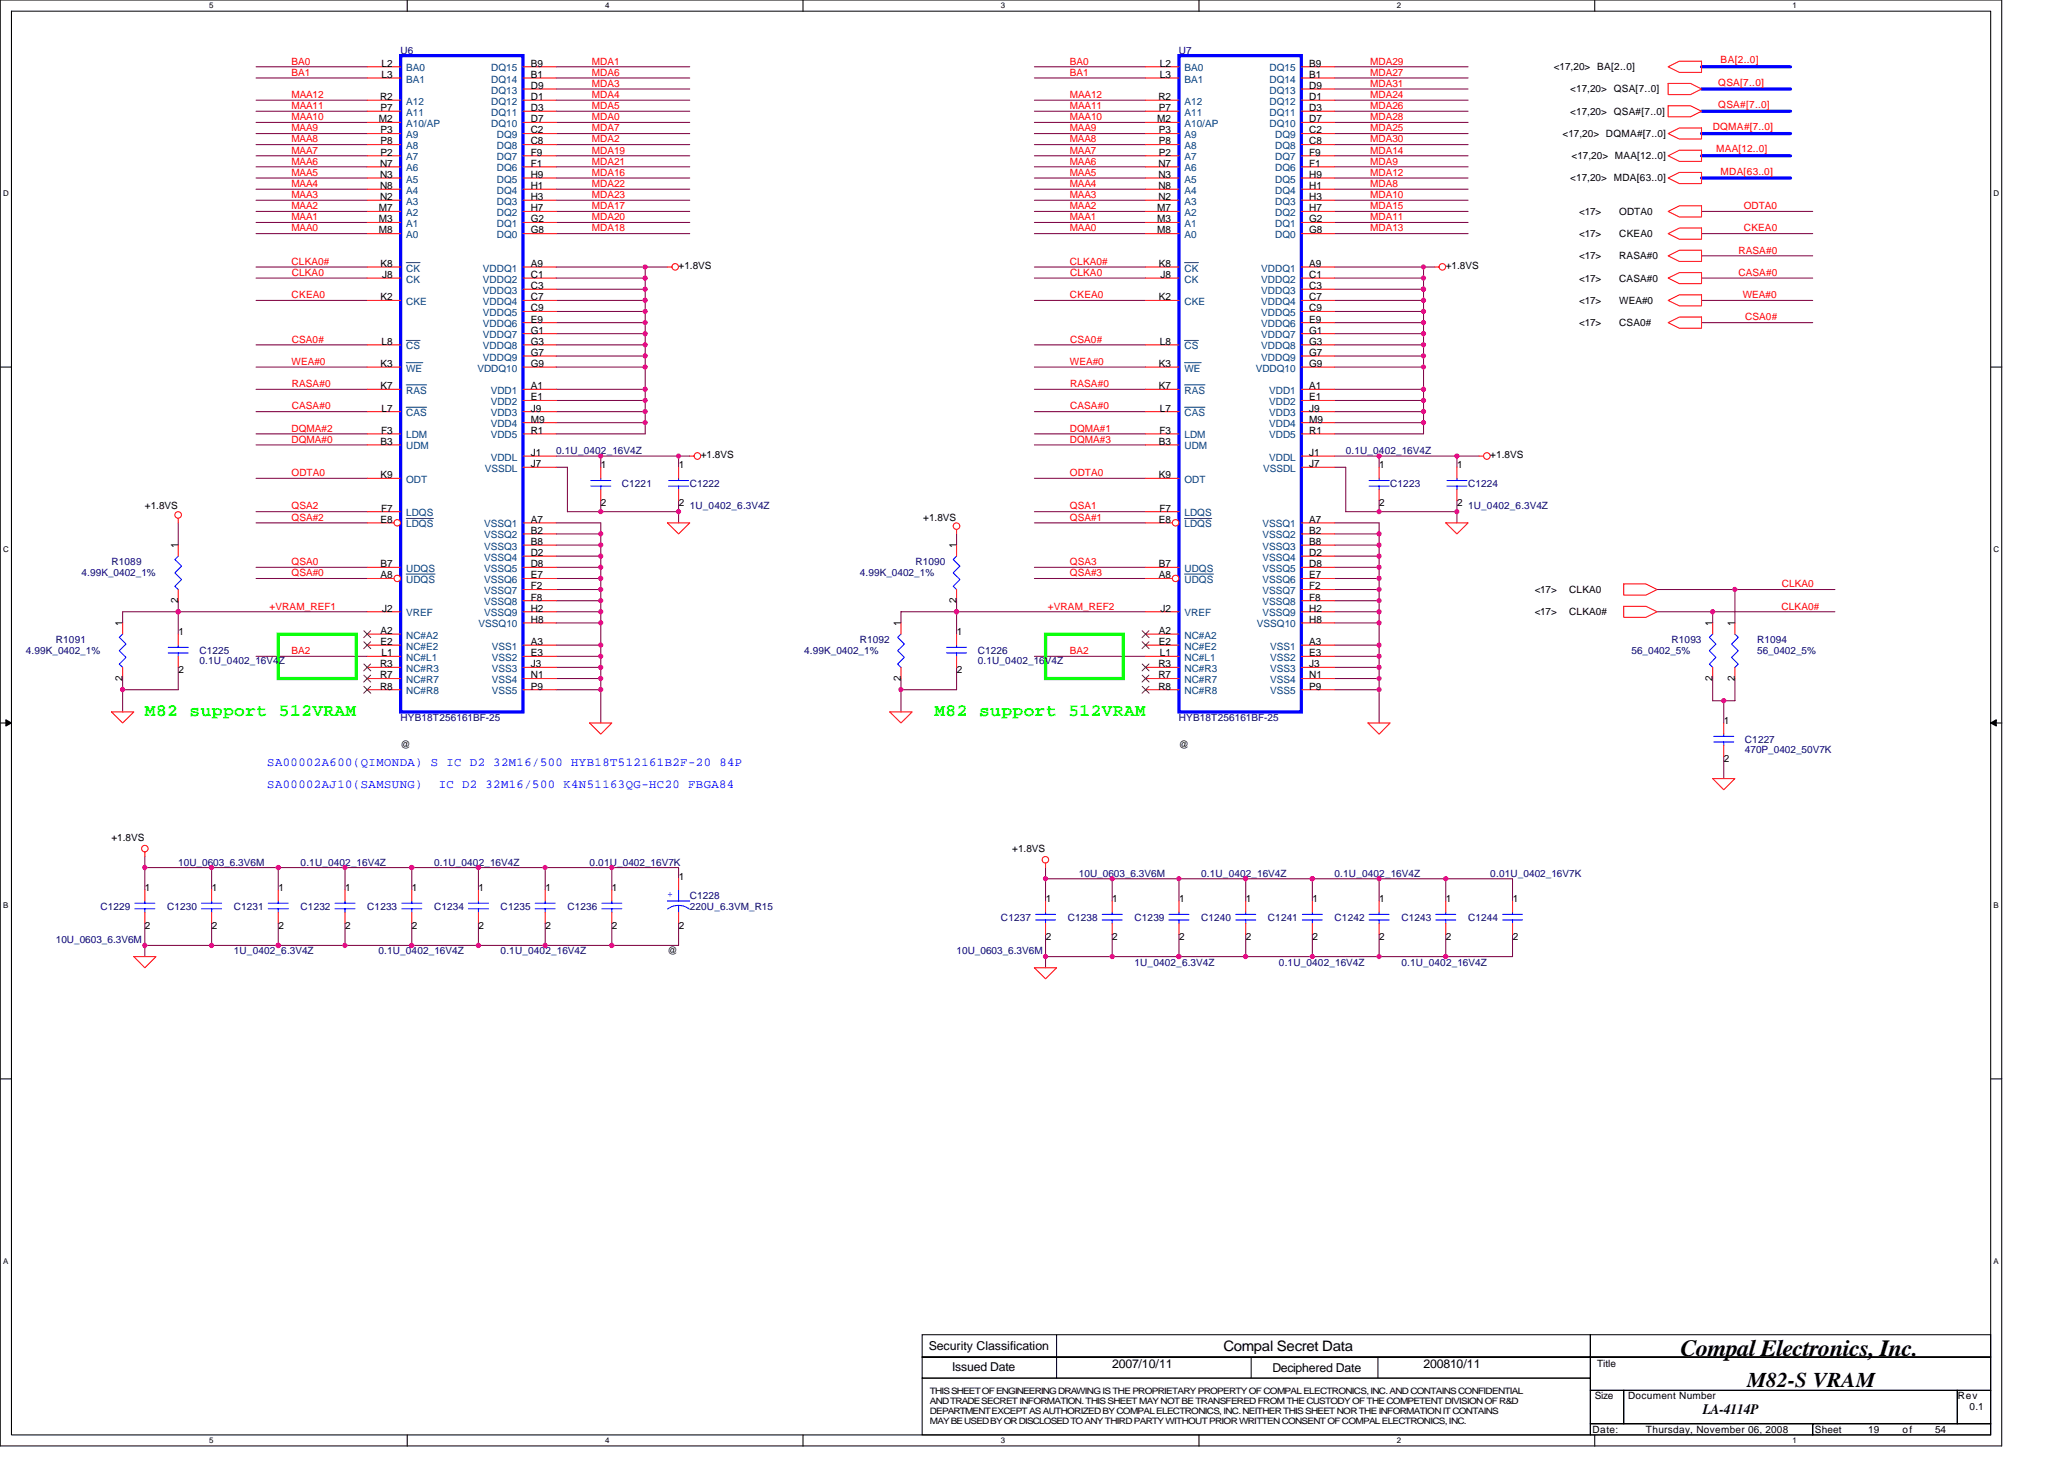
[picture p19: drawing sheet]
<svg xmlns="http://www.w3.org/2000/svg" width="297mm" height="210mm" viewBox="0 0 297 210" stroke-linecap="round" stroke-linejoin="round" font-family="sans-serif">
<defs><g id="words">
<text font-size="3.3" x="241.8" y="195.1">Compal Electronics, Inc.</text>
<text font-size="3" x="251.4" y="199.6">M82-S VRAM</text>
<g font-size="2.5" fill="#0f0">
<text x="20.8" y="103">M82 support 512VRAM</text>
<text x="134.5" y="103">M82 support 512VRAM</text>
</g>
<g font-size="2.1">
<text x="176.1" y="194.4">Compal Secret Data</text>
<text x="245" y="203.5">LA-4114P</text>
</g>
<g font-size="1.8" fill="#00f">
<text x="38.5" y="110.2">SA00002A600(QIMONDA) S IC D2 32M16/500 HYB18T512161B2F-20 84P</text>
<text x="38.5" y="113.4">SA00002AJ10(SAMSUNG)</text>
<text x="63.1" y="113.4">IC D2 32M16/500 K4N51163QG-HC20 FBGA84</text>
</g>
<g font-size="1.8">
<text x="133.7" y="194.2">Security Classification</text>
<text x="137" y="197.3">Issued Date</text>
<text x="160.1" y="196.8">2007/10/11</text>
<text x="183.1" y="197.4">Deciphered Date</text>
<text x="204.9" y="196.8">200810/11</text>
</g>
<g font-size="1.4" fill="#f00">
<text x="42" y="10.9">BA1</text>
<text x="42" y="9.3">BA0</text>
<text x="85.2" y="9.3">MDA1</text>
<text x="85.2" y="10.9">MDA6</text>
<text x="154" y="10.9">BA1</text>
<text x="154" y="9.3">BA0</text>
<text x="197.2" y="9.3">MDA29</text>
<text x="197.2" y="10.9">MDA27</text>
<text x="247.6" y="9.1">BA[2..0]</text>
<text x="41.9" y="15.7">MAA11</text>
<text x="41.9" y="14.1">MAA12</text>
<text x="41.9" y="17.3">MAA10</text>
<text x="85.2" y="14.1">MDA4</text>
<text x="85.2" y="15.7">MDA5</text>
<text x="85.2" y="17.3">MDA0</text>
<text x="85.2" y="12.5">MDA3</text>
<text x="154" y="17.3">MAA10</text>
<text x="154" y="15.7">MAA11</text>
<text x="154" y="14.1">MAA12</text>
<text x="197.2" y="15.7">MDA26</text>
<text x="197.2" y="12.5">MDA31</text>
<text x="197.2" y="14.1">MDA24</text>
<text x="197.2" y="17.3">MDA28</text>
<text x="247.3" y="12.3">QSA[7..0]</text>
<text x="247.3" y="15.5">QSA#[7..0]</text>
<text x="42" y="23.7">MAA6</text>
<text x="42" y="22.1">MAA7</text>
<text x="42" y="20.5">MAA8</text>
<text x="42" y="18.9">MAA9</text>
<text x="85.2" y="18.9">MDA7</text>
<text x="85.2" y="23.7">MDA21</text>
<text x="85.2" y="22.1">MDA19</text>
<text x="85.2" y="20.5">MDA2</text>
<text x="154" y="20.5">MAA8</text>
<text x="154" y="22.1">MAA7</text>
<text x="154" y="18.9">MAA9</text>
<text x="154" y="23.7">MAA6</text>
<text x="197.2" y="23.7">MDA9</text>
<text x="197.2" y="22.1">MDA14</text>
<text x="197.2" y="18.9">MDA25</text>
<text x="197.2" y="20.5">MDA30</text>
<text x="246.5" y="18.7">DQMA#[7..0]</text>
<text x="247" y="21.9">MAA[12..0]</text>
<text x="42" y="26.9">MAA4</text>
<text x="42" y="25.3">MAA5</text>
<text x="42" y="28.5">MAA3</text>
<text x="85.2" y="28.5">MDA23</text>
<text x="85.2" y="25.3">MDA16</text>
<text x="85.2" y="26.9">MDA22</text>
<text x="154" y="28.5">MAA3</text>
<text x="154" y="26.9">MAA4</text>
<text x="154" y="25.3">MAA5</text>
<text x="197.2" y="26.9">MDA8</text>
<text x="197.2" y="28.5">MDA10</text>
<text x="197.2" y="25.3">MDA12</text>
<text x="247.6" y="25.1">MDA[63..0]</text>
<text x="42" y="33.3">MAA0</text>
<text x="42" y="31.7">MAA1</text>
<text x="42" y="30.1">MAA2</text>
<text x="85.2" y="30.1">MDA17</text>
<text x="85.2" y="31.7">MDA20</text>
<text x="85.2" y="33.3">MDA18</text>
<text x="154" y="30.1">MAA2</text>
<text x="154" y="31.7">MAA1</text>
<text x="154" y="33.3">MAA0</text>
<text x="197.2" y="33.3">MDA13</text>
<text x="197.2" y="31.7">MDA11</text>
<text x="197.2" y="30.1">MDA15</text>
<text x="250.9" y="33.3">CKEA0</text>
<text x="250.9" y="30.1">ODTA0</text>
<text x="42" y="38.1">CLKA0#</text>
<text x="42" y="39.7">CLKA0</text>
<text x="154" y="38.1">CLKA0#</text>
<text x="154" y="39.7">CLKA0</text>
<text x="250.2" y="36.5">RASA#0</text>
<text x="250.2" y="39.7">CASA#0</text>
<text x="42" y="42.9">CKEA0</text>
<text x="154" y="42.9">CKEA0</text>
<text x="250.8" y="42.9">WEA#0</text>
<text x="251.1" y="46.1">CSA0#</text>
<text x="42" y="52.5">WEA#0</text>
<text x="42" y="49.3">CSA0#</text>
<text x="154" y="52.5">WEA#0</text>
<text x="154" y="49.3">CSA0#</text>
<text x="42" y="58.9">CASA#0</text>
<text x="42" y="55.7">RASA#0</text>
<text x="154" y="58.9">CASA#0</text>
<text x="154" y="55.7">RASA#0</text>
<text x="42" y="63.7">DQMA#0</text>
<text x="42" y="62.1">DQMA#2</text>
<text x="154" y="63.7">DQMA#3</text>
<text x="154" y="62.1">DQMA#1</text>
<text x="42" y="68.5">ODTA0</text>
<text x="154" y="68.5">ODTA0</text>
<text x="42" y="73.3">QSA2</text>
<text x="42" y="74.9">QSA#2</text>
<text x="154" y="74.9">QSA#1</text>
<text x="154" y="73.3">QSA1</text>
<text x="42" y="81.3">QSA0</text>
<text x="42" y="82.9">QSA#0</text>
<text x="154" y="81.3">QSA3</text>
<text x="154" y="82.9">QSA#3</text>
<text x="38.8" y="87.7">+VRAM_REF1</text>
<text x="150.8" y="87.7">+VRAM_REF2</text>
<text x="256.4" y="87.7">CLKA0#</text>
<text x="256.4" y="84.5">CLKA0</text>
<text x="42" y="94.1">BA2</text>
<text x="154" y="94.1">BA2</text>
</g>
<g font-size="1.4">
<text x="54.9" y="11.2">L3</text>
<text x="54.9" y="9.6">L2</text>
<text x="76.4" y="11.2">B1</text>
<text x="76.4" y="9.6">B9</text>
<text x="166.9" y="11.2">L3</text>
<text x="166.9" y="9.6">L2</text>
<text x="188.4" y="11.2">B1</text>
<text x="188.4" y="9.6">B9</text>
<text x="223.6" y="10.1">&lt;17,20&gt; BA[2..0]</text>
<text x="54.5" y="17.6">M2</text>
<text x="54.7" y="14.4">R2</text>
<text x="54.8" y="16">P7</text>
<text x="76.4" y="12.8">D9</text>
<text x="76.4" y="14.4">D1</text>
<text x="76.4" y="16">D3</text>
<text x="76.4" y="17.6">D7</text>
<text x="166.5" y="17.6">M2</text>
<text x="166.7" y="14.4">R2</text>
<text x="166.8" y="16">P7</text>
<text x="188.4" y="12.8">D9</text>
<text x="188.4" y="14.4">D1</text>
<text x="188.4" y="16">D3</text>
<text x="188.4" y="17.6">D7</text>
<text x="226" y="13.3">&lt;17,20&gt; QSA[7..0]</text>
<text x="226" y="16.5">&lt;17,20&gt; QSA#[7..0]</text>
<text x="54.7" y="24">N7</text>
<text x="54.8" y="19.2">P3</text>
<text x="54.8" y="20.8">P8</text>
<text x="54.8" y="22.4">P2</text>
<text x="76.4" y="19.2">C2</text>
<text x="76.4" y="20.8">C8</text>
<text x="76.4" y="22.4">F9</text>
<text x="76.4" y="24">F1</text>
<text x="166.7" y="24">N7</text>
<text x="166.8" y="19.2">P3</text>
<text x="166.8" y="20.8">P8</text>
<text x="166.8" y="22.4">P2</text>
<text x="188.4" y="19.2">C2</text>
<text x="188.4" y="20.8">C8</text>
<text x="188.4" y="22.4">F9</text>
<text x="188.4" y="24">F1</text>
<text x="224.9" y="19.7">&lt;17,20&gt; DQMA#[7..0]</text>
<text x="226.2" y="22.9">&lt;17,20&gt; MAA[12..0]</text>
<text x="54.7" y="25.6">N3</text>
<text x="54.7" y="27.2">N8</text>
<text x="54.7" y="28.8">N2</text>
<text x="76.4" y="25.6">H9</text>
<text x="76.4" y="27.2">H1</text>
<text x="76.4" y="28.8">H3</text>
<text x="166.7" y="25.6">N3</text>
<text x="166.7" y="27.2">N8</text>
<text x="166.7" y="28.8">N2</text>
<text x="188.4" y="25.6">H9</text>
<text x="188.4" y="27.2">H1</text>
<text x="188.4" y="28.8">H3</text>
<text x="226" y="26.1">&lt;17,20&gt; MDA[63..0]</text>
<text x="54.5" y="33.6">M8</text>
<text x="54.5" y="32">M3</text>
<text x="54.5" y="30.4">M7</text>
<text x="76.4" y="30.4">H7</text>
<text x="76.4" y="32">G2</text>
<text x="76.4" y="33.6">G8</text>
<text x="166.5" y="33.6">M8</text>
<text x="166.5" y="32">M3</text>
<text x="166.5" y="30.4">M7</text>
<text x="188.4" y="30.4">H7</text>
<text x="188.4" y="32">G2</text>
<text x="188.4" y="33.6">G8</text>
<text x="227.3" y="30.9">&lt;17&gt;</text>
<text x="227.3" y="34.1">&lt;17&gt;</text>
<text x="233" y="30.9">ODTA0</text>
<text x="233" y="34.1">CKEA0</text>
<text x="54.8" y="38.4">K8</text>
<text x="55" y="40">J8</text>
<text x="76.4" y="38.4">A9</text>
<text x="76.4" y="40">C1</text>
<text x="76.4" y="41.6">C3</text>
<text x="97.7" y="38.7">+1.8VS</text>
<text x="166.8" y="38.4">K8</text>
<text x="167" y="40">J8</text>
<text x="188.4" y="38.4">A9</text>
<text x="188.4" y="40">C1</text>
<text x="188.4" y="41.6">C3</text>
<text x="208.1" y="38.7">+1.8VS</text>
<text x="227.3" y="37.3">&lt;17&gt;</text>
<text x="227.3" y="40.5">&lt;17&gt;</text>
<text x="233" y="37.3">RASA#0</text>
<text x="233" y="40.5">CASA#0</text>
<text x="54.8" y="43.2">K2</text>
<text x="76.4" y="43.2">C7</text>
<text x="76.4" y="44.8">C9</text>
<text x="76.4" y="46.4">E9</text>
<text x="76.4" y="48">G1</text>
<text x="166.8" y="43.2">K2</text>
<text x="188.4" y="43.2">C7</text>
<text x="188.4" y="44.8">C9</text>
<text x="188.4" y="46.4">E9</text>
<text x="188.4" y="48">G1</text>
<text x="227.3" y="43.7">&lt;17&gt;</text>
<text x="227.3" y="46.9">&lt;17&gt;</text>
<text x="233" y="43.7">WEA#0</text>
<text x="233" y="46.9">CSA0#</text>
<text x="54.8" y="52.8">K3</text>
<text x="54.9" y="49.6">L8</text>
<text x="76.4" y="52.8">G9</text>
<text x="76.4" y="49.6">G3</text>
<text x="76.4" y="51.2">G7</text>
<text x="166.8" y="52.8">K3</text>
<text x="166.9" y="49.6">L8</text>
<text x="188.4" y="52.8">G9</text>
<text x="188.4" y="49.6">G3</text>
<text x="188.4" y="51.2">G7</text>
<text x="54.8" y="56">K7</text>
<text x="54.9" y="59.2">L7</text>
<text x="76.4" y="56">A1</text>
<text x="76.4" y="57.6">E1</text>
<text x="76.4" y="59.2">J9</text>
<text x="166.8" y="56">K7</text>
<text x="166.9" y="59.2">L7</text>
<text x="188.4" y="56">A1</text>
<text x="188.4" y="57.6">E1</text>
<text x="188.4" y="59.2">J9</text>
<text x="54.8" y="64">B3</text>
<text x="54.8" y="62.4">F3</text>
<text x="76.4" y="60.8">M9</text>
<text x="76.4" y="62.4">R1</text>
<text x="76.4" y="65.6">J1</text>
<text x="100.9" y="66">+1.8VS</text>
<text x="166.8" y="64">B3</text>
<text x="166.9" y="62.4">F3</text>
<text x="188.4" y="60.8">M9</text>
<text x="188.4" y="62.4">R1</text>
<text x="188.4" y="65.6">J1</text>
<text x="214.5" y="66">+1.8VS</text>
<text x="54.8" y="68.8">K9</text>
<text x="76.4" y="67.2">J7</text>
<text x="86.5" y="67.4">1</text>
<text x="97.7" y="67.4">1</text>
<text x="166.8" y="68.8">K9</text>
<text x="188.4" y="67.2">J7</text>
<text x="198.5" y="67.4">1</text>
<text x="209.7" y="67.4">1</text>
<text x="20.8" y="73.3">+1.8VS</text>
<text x="54.8" y="75.2">E8</text>
<text x="54.8" y="73.6">F7</text>
<text x="76.4" y="75.2">A7</text>
<text x="76.4" y="76.8">B2</text>
<text x="86.5" y="72.8">2</text>
<text x="97.7" y="72.8">2</text>
<text x="132.9" y="74.9">+1.8VS</text>
<text x="166.8" y="75.2">E8</text>
<text x="166.9" y="73.6">F7</text>
<text x="188.4" y="75.2">A7</text>
<text x="188.4" y="76.8">B2</text>
<text x="198.5" y="72.8">2</text>
<text x="209.7" y="72.8">2</text>
<text x="25.6" y="78.9" transform="rotate(-90 25.6 78.9)">1</text>
<text x="54.8" y="81.6">B7</text>
<text x="54.8" y="83.2">A8</text>
<text x="76.4" y="78.4">B8</text>
<text x="76.4" y="80">D2</text>
<text x="76.4" y="81.6">D8</text>
<text x="76.4" y="83.2">E7</text>
<text x="137.6" y="78.9" transform="rotate(-90 137.6 78.9)">1</text>
<text x="166.8" y="81.6">B7</text>
<text x="166.8" y="83.2">A8</text>
<text x="188.4" y="78.4">B8</text>
<text x="188.4" y="80">D2</text>
<text x="188.4" y="81.6">D8</text>
<text x="188.4" y="83.2">E7</text>
<text x="25.6" y="86.7" transform="rotate(-90 25.6 86.7)">2</text>
<text x="55" y="88">J2</text>
<text x="76.4" y="84.8">F2</text>
<text x="76.4" y="86.4">F8</text>
<text x="76.4" y="88">H2</text>
<text x="76.4" y="89.6">H8</text>
<text x="137.6" y="86.7" transform="rotate(-90 137.6 86.7)">2</text>
<text x="167" y="88">J2</text>
<text x="188.4" y="84.8">F2</text>
<text x="188.4" y="86.4">F8</text>
<text x="188.4" y="88">H2</text>
<text x="188.4" y="89.6">H8</text>
<text x="220.9" y="85.3">&lt;17&gt;</text>
<text x="220.9" y="88.5">&lt;17&gt;</text>
<text x="225.8" y="85.3">CLKA0</text>
<text x="225.8" y="88.5">CLKA0#</text>
<text x="17.6" y="90.1" transform="rotate(-90 17.6 90.1)">1</text>
<text x="25.7" y="91.4">1</text>
<text x="54.7" y="96">R3</text>
<text x="54.8" y="91.2">A2</text>
<text x="54.8" y="92.8">E2</text>
<text x="54.9" y="94.4">L1</text>
<text x="76.4" y="92.8">A3</text>
<text x="76.4" y="94.4">E3</text>
<text x="76.4" y="96">J3</text>
<text x="129.6" y="90.1" transform="rotate(-90 129.6 90.1)">1</text>
<text x="137.7" y="91.4">1</text>
<text x="166.7" y="96">R3</text>
<text x="166.8" y="91.2">A2</text>
<text x="166.8" y="92.8">E2</text>
<text x="166.9" y="94.4">L1</text>
<text x="188.4" y="92.8">A3</text>
<text x="188.4" y="94.4">E3</text>
<text x="188.4" y="96">J3</text>
<text x="246.5" y="90.1" transform="rotate(-90 246.5 90.1)">1</text>
<text x="249.7" y="90.1" transform="rotate(-90 249.7 90.1)">1</text>
<text x="17.6" y="97.9" transform="rotate(-90 17.6 97.9)">2</text>
<text x="25.7" y="96.8">2</text>
<text x="54.7" y="99.2">R8</text>
<text x="54.7" y="97.6">R7</text>
<text x="76.4" y="97.6">N1</text>
<text x="76.4" y="99.2">P9</text>
<text x="129.6" y="97.9" transform="rotate(-90 129.6 97.9)">2</text>
<text x="137.7" y="96.8">2</text>
<text x="166.7" y="99.2">R8</text>
<text x="166.7" y="97.6">R7</text>
<text x="188.4" y="97.6">N1</text>
<text x="188.4" y="99.2">P9</text>
<text x="246.5" y="97.9" transform="rotate(-90 246.5 97.9)">2</text>
<text x="249.7" y="97.9" transform="rotate(-90 249.7 97.9)">2</text>
<text x="57.7" y="107.5">@</text>
<text x="169.7" y="107.5">@</text>
<text x="248.1" y="104.2">1</text>
<text x="248.1" y="109.6">2</text>
<text x="16" y="121">+1.8VS</text>
<text x="145.7" y="122.6">+1.8VS</text>
<text x="20.9" y="128.2">1</text>
<text x="30.5" y="128.2">1</text>
<text x="40.1" y="128.2">1</text>
<text x="49.7" y="128.2">1</text>
<text x="59.3" y="128.2">1</text>
<text x="68.9" y="128.2">1</text>
<text x="78.5" y="128.2">1</text>
<text x="88.1" y="128.2">1</text>
<text x="97.7" y="126.6">1</text>
<text x="150.5" y="129.8">1</text>
<text x="160.1" y="129.8">1</text>
<text x="169.7" y="129.8">1</text>
<text x="179.3" y="129.8">1</text>
<text x="188.9" y="129.8">1</text>
<text x="198.5" y="129.8">1</text>
<text x="208.1" y="129.8">1</text>
<text x="217.7" y="129.8">1</text>
<text x="20.9" y="133.6">2</text>
<text x="30.5" y="133.6">2</text>
<text x="40.1" y="133.6">2</text>
<text x="49.7" y="133.6">2</text>
<text x="59.3" y="133.6">2</text>
<text x="68.9" y="133.6">2</text>
<text x="78.5" y="133.6">2</text>
<text x="88.1" y="133.6">2</text>
<text x="96.1" y="137.3">@</text>
<text x="97.7" y="133.6">2</text>
<text x="150.5" y="135.2">2</text>
<text x="160.1" y="135.2">2</text>
<text x="169.7" y="135.2">2</text>
<text x="179.3" y="135.2">2</text>
<text x="188.9" y="135.2">2</text>
<text x="198.5" y="135.2">2</text>
<text x="208.1" y="135.2">2</text>
<text x="217.7" y="135.2">2</text>
<text x="229.8" y="196.7">Title</text>
<text x="229.5" y="201.3">Size</text>
<text x="234.3" y="201.3">Document Number</text>
<text x="281.7" y="201.3">Rev</text>
<text x="283.4" y="202.9">0.1</text>
<text x="229.2" y="206.1">Date:</text>
<text x="236.9" y="206.1">Thursday, November 06, 2008</text>
<text x="261.2" y="206.1">Sheet</text>
<text x="268.9" y="206.1">19</text>
<text x="273.8" y="206.1">of</text>
<text x="278.5" y="206.1">54</text>
</g>
<g font-size="1.4" fill="#000080">
<text x="57.7" y="7.7">U6</text>
<text x="169.7" y="7.7">U7</text>
<text x="80" y="65.3">0.1U_0402_16V4Z</text>
<text x="193.7" y="65.3">0.1U_0402_16V4Z</text>
<text x="89.5" y="70.1">C1221</text>
<text x="99.3" y="70.1">C1222</text>
<text x="200.1" y="70.1">C1223</text>
<text x="211.3" y="70.1">C1224</text>
<text x="99.3" y="73.3">1U_0402_6.3V4Z</text>
<text x="211.3" y="73.3">1U_0402_6.3V4Z</text>
<text x="11.7" y="82.9">4.99K_0402_1%</text>
<text x="16" y="81.3">R1089</text>
<text x="123.7" y="82.9">4.99K_0402_1%</text>
<text x="131.7" y="81.3">R1090</text>
<text x="3.7" y="94.1">4.99K_0402_1%</text>
<text x="8" y="92.5">R1091</text>
<text x="28.7" y="94.1">C1225</text>
<text x="28.7" y="95.5">0.1U_0402_16V4Z</text>
<text x="115.7" y="94.1">4.99K_0402_1%</text>
<text x="123.7" y="92.5">R1092</text>
<text x="140.7" y="94.1">C1226</text>
<text x="140.7" y="95.5">0.1U_0402_16V4Z</text>
<text x="234.8" y="94.1">56_0402_5%</text>
<text x="240.6" y="92.5">R1093</text>
<text x="252.9" y="92.5">R1094</text>
<text x="252.9" y="94.1">56_0402_5%</text>
<text x="57.7" y="103.7">HYB18T256161BF-25</text>
<text x="169.7" y="103.7">HYB18T256161BF-25</text>
<text x="251.1" y="106.9">C1227</text>
<text x="251.1" y="108.4">470P_0402_50V7K</text>
<text x="25.7" y="124.5">10U_0603_6.3V6M</text>
<text x="43.3" y="124.5">0.1U_0402_16V4Z</text>
<text x="62.5" y="124.5">0.1U_0402_16V4Z</text>
<text x="84.9" y="124.5">0.01U_0402_16V7K</text>
<text x="14.5" y="130.9">C1229</text>
<text x="24" y="130.9">C1230</text>
<text x="33.7" y="130.9">C1231</text>
<text x="43.3" y="130.9">C1232</text>
<text x="52.8" y="130.9">C1233</text>
<text x="62.5" y="130.9">C1234</text>
<text x="72" y="130.9">C1235</text>
<text x="81.7" y="130.9">C1236</text>
<text x="99.3" y="129.3">C1228</text>
<text x="99.3" y="130.9">220U_6.3VM_R15</text>
<text x="155.3" y="126.1">10U_0603_6.3V6M</text>
<text x="172.9" y="126.1">0.1U_0402_16V4Z</text>
<text x="192.1" y="126.1">0.1U_0402_16V4Z</text>
<text x="214.5" y="126.1">0.01U_0402_16V7K</text>
<text x="8" y="135.7">10U_0603_6.3V6M</text>
<text x="33.7" y="137.3">1U_0402_6.3V4Z</text>
<text x="54.5" y="137.3">0.1U_0402_16V4Z</text>
<text x="72" y="137.3">0.1U_0402_16V4Z</text>
<text x="137.7" y="137.3">10U_0603_6.3V6M</text>
<text x="144.1" y="132.5">C1237</text>
<text x="153.7" y="132.5">C1238</text>
<text x="163.3" y="132.5">C1239</text>
<text x="172.9" y="132.5">C1240</text>
<text x="182.5" y="132.5">C1241</text>
<text x="192.1" y="132.5">C1242</text>
<text x="201.7" y="132.5">C1243</text>
<text x="211.3" y="132.5">C1244</text>
<text x="163.3" y="138.9">1U_0402_6.3V4Z</text>
<text x="184.1" y="138.9">0.1U_0402_16V4Z</text>
<text x="201.7" y="138.9">0.1U_0402_16V4Z</text>
</g>
<g font-size="1.4" fill="#004080">
<text x="58.5" y="11.9">BA1</text>
<text x="58.5" y="10.3">BA0</text>
<text x="70.7" y="11.9">DQ14</text>
<text x="70.7" y="10.3">DQ15</text>
<text x="170.5" y="11.9">BA1</text>
<text x="170.5" y="10.3">BA0</text>
<text x="182.7" y="11.9">DQ14</text>
<text x="182.7" y="10.3">DQ15</text>
<text x="58.5" y="16.7">A11</text>
<text x="58.5" y="15.1">A12</text>
<text x="70.7" y="13.5">DQ13</text>
<text x="70.7" y="15.1">DQ12</text>
<text x="70.7" y="16.7">DQ11</text>
<text x="170.5" y="16.7">A11</text>
<text x="170.5" y="15.1">A12</text>
<text x="182.7" y="13.5">DQ13</text>
<text x="182.7" y="15.1">DQ12</text>
<text x="182.7" y="16.7">DQ11</text>
<text x="58.5" y="18.3">A10/AP</text>
<text x="58.5" y="19.9">A9</text>
<text x="58.5" y="21.5">A8</text>
<text x="58.5" y="23.1">A7</text>
<text x="70.7" y="18.3">DQ10</text>
<text x="71.5" y="19.9">DQ9</text>
<text x="71.5" y="21.5">DQ8</text>
<text x="71.5" y="23.1">DQ7</text>
<text x="170.5" y="18.3">A10/AP</text>
<text x="170.5" y="19.9">A9</text>
<text x="170.5" y="21.5">A8</text>
<text x="170.5" y="23.1">A7</text>
<text x="182.7" y="18.3">DQ10</text>
<text x="183.5" y="19.9">DQ9</text>
<text x="183.5" y="21.5">DQ8</text>
<text x="183.5" y="23.1">DQ7</text>
<text x="58.5" y="24.7">A6</text>
<text x="58.5" y="26.3">A5</text>
<text x="58.5" y="27.9">A4</text>
<text x="58.5" y="29.5">A3</text>
<text x="71.5" y="24.7">DQ6</text>
<text x="71.5" y="26.3">DQ5</text>
<text x="71.5" y="27.9">DQ4</text>
<text x="71.5" y="29.5">DQ3</text>
<text x="170.5" y="24.7">A6</text>
<text x="170.5" y="26.3">A5</text>
<text x="170.5" y="27.9">A4</text>
<text x="170.5" y="29.5">A3</text>
<text x="183.5" y="24.7">DQ6</text>
<text x="183.5" y="26.3">DQ5</text>
<text x="183.5" y="27.9">DQ4</text>
<text x="183.5" y="29.5">DQ3</text>
<text x="58.5" y="34.3">A0</text>
<text x="58.5" y="32.7">A1</text>
<text x="58.5" y="31.1">A2</text>
<text x="71.5" y="31.1">DQ2</text>
<text x="71.5" y="32.7">DQ1</text>
<text x="71.5" y="34.3">DQ0</text>
<text x="170.5" y="34.3">A0</text>
<text x="170.5" y="32.7">A1</text>
<text x="170.5" y="31.1">A2</text>
<text x="183.5" y="31.1">DQ2</text>
<text x="183.5" y="32.7">DQ1</text>
<text x="183.5" y="34.3">DQ0</text>
<text x="58.5" y="40.7">CK</text>
<text x="58.5" y="39.1">CK</text>
<text x="69.5" y="39.1">VDDQ1</text>
<text x="69.5" y="40.7">VDDQ2</text>
<text x="170.5" y="40.7">CK</text>
<text x="170.5" y="39.1">CK</text>
<text x="181.5" y="39.1">VDDQ1</text>
<text x="181.5" y="40.7">VDDQ2</text>
<text x="58.5" y="43.9">CKE</text>
<text x="69.5" y="42.3">VDDQ3</text>
<text x="69.5" y="43.9">VDDQ4</text>
<text x="69.5" y="45.5">VDDQ5</text>
<text x="69.5" y="47.1">VDDQ6</text>
<text x="170.5" y="43.9">CKE</text>
<text x="181.5" y="42.3">VDDQ3</text>
<text x="181.5" y="43.9">VDDQ4</text>
<text x="181.5" y="45.5">VDDQ5</text>
<text x="181.5" y="47.1">VDDQ6</text>
<text x="58.5" y="50.3">CS</text>
<text x="58.5" y="53.5">WE</text>
<text x="68.7" y="53.5">VDDQ10</text>
<text x="69.5" y="48.7">VDDQ7</text>
<text x="69.5" y="50.3">VDDQ8</text>
<text x="69.5" y="51.9">VDDQ9</text>
<text x="170.5" y="50.3">CS</text>
<text x="170.5" y="53.5">WE</text>
<text x="180.7" y="53.5">VDDQ10</text>
<text x="181.5" y="48.7">VDDQ7</text>
<text x="181.5" y="50.3">VDDQ8</text>
<text x="181.5" y="51.9">VDDQ9</text>
<text x="58.5" y="56.7">RAS</text>
<text x="58.5" y="59.9">CAS</text>
<text x="70.6" y="56.7">VDD1</text>
<text x="70.6" y="58.3">VDD2</text>
<text x="70.6" y="59.9">VDD3</text>
<text x="170.5" y="56.7">RAS</text>
<text x="170.5" y="59.9">CAS</text>
<text x="182.6" y="56.7">VDD1</text>
<text x="182.6" y="58.3">VDD2</text>
<text x="182.6" y="59.9">VDD3</text>
<text x="58.5" y="63.1">LDM</text>
<text x="58.5" y="64.7">UDM</text>
<text x="70.6" y="61.5">VDD4</text>
<text x="70.6" y="63.1">VDD5</text>
<text x="170.5" y="63.1">LDM</text>
<text x="170.5" y="64.7">UDM</text>
<text x="182.6" y="61.5">VDD4</text>
<text x="182.6" y="63.1">VDD5</text>
<text x="58.5" y="69.5">ODT</text>
<text x="69.8" y="67.9">VSSDL</text>
<text x="70.6" y="66.3">VDDL</text>
<text x="170.5" y="69.5">ODT</text>
<text x="181.8" y="67.9">VSSDL</text>
<text x="182.6" y="66.3">VDDL</text>
<text x="58.5" y="75.9">LDQS</text>
<text x="58.5" y="74.3">LDQS</text>
<text x="69.7" y="75.9">VSSQ1</text>
<text x="69.7" y="77.5">VSSQ2</text>
<text x="170.5" y="75.9">LDQS</text>
<text x="170.5" y="74.3">LDQS</text>
<text x="181.7" y="75.9">VSSQ1</text>
<text x="181.7" y="77.5">VSSQ2</text>
<text x="58.5" y="83.9">UDQS</text>
<text x="58.5" y="82.3">UDQS</text>
<text x="69.7" y="79.1">VSSQ3</text>
<text x="69.7" y="80.7">VSSQ4</text>
<text x="69.7" y="82.3">VSSQ5</text>
<text x="69.7" y="83.9">VSSQ6</text>
<text x="170.5" y="83.9">UDQS</text>
<text x="170.5" y="82.3">UDQS</text>
<text x="181.7" y="79.1">VSSQ3</text>
<text x="181.7" y="80.7">VSSQ4</text>
<text x="181.7" y="82.3">VSSQ5</text>
<text x="181.7" y="83.9">VSSQ6</text>
<text x="58.5" y="88.7">VREF</text>
<text x="69.7" y="85.5">VSSQ7</text>
<text x="69.7" y="87.1">VSSQ8</text>
<text x="69.7" y="88.7">VSSQ9</text>
<text x="170.5" y="88.7">VREF</text>
<text x="181.7" y="85.5">VSSQ7</text>
<text x="181.7" y="87.1">VSSQ8</text>
<text x="181.7" y="88.7">VSSQ9</text>
<text x="58.5" y="91.9">NC#A2</text>
<text x="58.5" y="95.1">NC#L1</text>
<text x="58.5" y="93.5">NC#E2</text>
<text x="68.9" y="90.3">VSSQ10</text>
<text x="70.8" y="93.5">VSS1</text>
<text x="70.8" y="95.1">VSS2</text>
<text x="170.5" y="91.9">NC#A2</text>
<text x="170.5" y="95.1">NC#L1</text>
<text x="170.5" y="93.5">NC#E2</text>
<text x="180.9" y="90.3">VSSQ10</text>
<text x="182.8" y="93.5">VSS1</text>
<text x="182.8" y="95.1">VSS2</text>
<text x="58.5" y="99.9">NC#R8</text>
<text x="58.5" y="96.7">NC#R3</text>
<text x="58.5" y="98.3">NC#R7</text>
<text x="70.8" y="96.7">VSS3</text>
<text x="70.8" y="98.3">VSS4</text>
<text x="70.8" y="99.9">VSS5</text>
<text x="170.5" y="99.9">NC#R8</text>
<text x="170.5" y="96.7">NC#R3</text>
<text x="170.5" y="98.3">NC#R7</text>
<text x="182.8" y="96.7">VSS3</text>
<text x="182.8" y="98.3">VSS4</text>
<text x="182.8" y="99.9">VSS5</text>
</g>
<text font-size="1.4" fill="#00f" x="96.1" y="129">+</text>
<g font-size="1.3">
<text x="133.8" y="200.5">THIS SHEET OF ENGINEERING DRAWING IS THE PROPRIETARY PROPERTY OF COMPAL ELECTRONICS, INC. AND CONTAINS CONFIDENTIAL</text>
<text x="133.8" y="202">AND TRADE SECRET INFORMATION. THIS SHEET MAY NOT BE TRANSFERED FROM THE CUSTODY OF THE COMPETENT DIVISION OF R&amp;D</text>
<text x="133.8" y="203.5">DEPARTMENT EXCEPT AS AUTHORIZED BY COMPAL ELECTRONICS, INC. NEITHER THIS SHEET NOR THE INFORMATION IT CONTAINS</text>
<text x="133.8" y="204.9">MAY BE USED BY OR DISCLOSED TO ANY THIRD PARTY WITHOUT PRIOR WRITTEN CONSENT OF COMPAL ELECTRONICS, INC.</text>
</g>
<g font-size="1.1">
<text x="30.1" y="1.2">5</text>
<text x="87.1" y="1.2">4</text>
<text x="144" y="1.2">3</text>
<text x="201" y="1.2">2</text>
<text x="258" y="1.2">1</text>
<text x=".4" y="28.2">D</text>
<text x="286.9" y="28.2">D</text>
<text x=".4" y="79.4">C</text>
<text x="286.9" y="79.4">C</text>
<text x=".4" y="130.6">B</text>
<text x="286.9" y="130.6">B</text>
<text x=".4" y="181.8">A</text>
<text x="286.9" y="181.8">A</text>
<text x="30.1" y="207.6">5</text>
<text x="87.1" y="207.6">4</text>
<text x="144" y="207.6">3</text>
<text x="201" y="207.6">2</text>
<text x="258" y="207.6">1</text>
</g>
</g></defs>
<path d="M0 0h288.1v208h-288.1zM1.6 1.6h284.9v204.8h-284.9z" fill="none" stroke="#000" stroke-width=".15"/>
<g fill="#fff">
<path d="M30.1 .2h.6v1.2h-.6z"/>
<path d="M30.1 206.6h.6v1.3h-.6z"/>
</g>
<path d="M58.6 0v1.6M58.6 206.4v1.6" fill="none" stroke="#000" stroke-width=".15"/>
<g fill="#fff">
<path d="M87.1 .2h.6v1.2h-.6z"/>
<path d="M87.1 206.6h.6v1.3h-.6z"/>
</g>
<path d="M115.6 0v1.6M115.6 206.4v1.6" fill="none" stroke="#000" stroke-width=".15"/>
<g fill="#fff">
<path d="M144 .2h.6v1.2h-.6z"/>
<path d="M144 206.6h.6v1.3h-.6z"/>
</g>
<path d="M172.5 0v1.6M172.5 206.4v1.6" fill="none" stroke="#000" stroke-width=".15"/>
<g fill="#fff">
<path d="M201 .2h.6v1.2h-.6z"/>
<path d="M201 206.6h.6v1.3h-.6z"/>
</g>
<path d="M229.5 0v1.6M229.5 206.4v1.6" fill="none" stroke="#000" stroke-width=".15"/>
<g fill="#fff">
<path d="M258 .2h.6v1.2h-.6z"/>
<path d="M258 206.6h.6v1.3h-.6z"/>
<path d="M.4 27.2h.8v1.3h-.8z"/>
<path d="M286.9 27.2h.8v1.3h-.8z"/>
<path d="M.4 78.4h.8v1.3h-.8z"/>
<path d="M286.9 78.4h.8v1.3h-.8z"/>
</g>
<path d="M0 52.8h1.6M286.5 52.8h1.6" fill="none" stroke="#000" stroke-width=".15"/>
<g fill="#fff">
<path d="M.4 129.6h.8v1.3h-.8z"/>
<path d="M286.9 129.6h.7v1.3h-.7z"/>
</g>
<path d="M0 104h1.6M286.5 104h1.6" fill="none" stroke="#000" stroke-width=".15"/>
<path d="M.8 103.5l.8 .5-.8 .5zM286.5 104l.8-.5v1z" fill="#000" stroke="#000" stroke-width=".14"/>
<g fill="#fff">
<path d="M.4 180.8h.8v1.3h-.8z"/>
<path d="M286.9 180.8h.7v1.3h-.7z"/>
</g>
<g fill="none" stroke="#000" stroke-width=".15">
<path d="M0 155.2h1.6M286.5 155.2h1.6M132.7 192h96.2v3.2h-96.2zM132.7 195.2h96.2v3.1h-96.2zM132.7 198.3h96.2v8.1h-96.2zM152.1 192v6.3M180.1 195.2v3.1M198.3 195.2v3.1M228.9 192h57.6v3.2h-57.6zM228.9 195.2h57.6v4.8h-57.6zM228.9 204.8h32v1.6h-32zM228.9 200h4.8v4.8h-4.8z"/>
<path d="M233.7 200h48v4.8h-48zM260.9 204.8h25.6v1.6h-25.6zM281.7 200h4.8v4.8h-4.8z"/>
</g>
<g fill="none" stroke="#800040" stroke-width=".15">
<path d="M36.8 17.6h16M36.8 19.2h16M36.8 16h16M36.8 11.2h16M36.8 9.6h16M36.8 14.4h16M80 17.6h19.3M80 19.2h19.3M80 16h19.3M80 11.2h19.3M80 9.6h19.3M80 14.4h19.3"/>
<path d="M80 12.8h19.3M148.9 17.6h16M148.9 19.2h16M148.9 16h16M148.9 11.2h16M148.9 9.6h16M148.9 14.4h16M192.1 17.6h19.2M192.1 19.2h19.2M192.1 16h19.2M192.1 11.2h19.2M192.1 9.6h19.2"/>
<path d="M192.1 14.4h19.2M192.1 12.8h19.2M36.8 33.6h16M36.8 30.4h16M36.8 32h16M36.8 28.8h16M36.8 27.2h16M36.8 25.6h16M36.8 20.8h16M36.8 22.4h16M36.8 24h16M36.8 38.4h16"/>
<path d="M80 33.6h19.3M80 30.4h19.3M80 32h19.3M80 28.8h19.3M80 27.2h19.3M80 25.6h19.3M80 20.8h19.3M80 22.4h19.3M80 24h19.3M80 38.4h16.1M92.9 38.4v24h-12.9M148.9 33.6h16"/>
<path d="M148.9 30.4h16M148.9 32h16M148.9 28.8h16M148.9 27.2h16M148.9 25.6h16M148.9 20.8h16M148.9 22.4h16M148.9 24h16M148.9 38.4h16M192.1 33.6h19.2M192.1 30.4h19.2M192.1 32h19.2"/>
<path d="M192.1 28.8h19.2M192.1 27.2h19.2M192.1 25.6h19.2M192.1 20.8h19.2M192.1 22.4h19.2M192.1 24h19.2M192.1 38.4h14.4M204.9 38.4v24h-12.8M244.9 33.6h16M244.9 30.4h16M244.9 36.8h16M36.8 43.2h16"/>
<path d="M36.8 49.6h16M36.8 59.2h16M36.8 52.8h16M36.8 56h16M36.8 40h16M80 43.2h12.9M80 49.6h12.9M80 59.2h12.9M80 52.8h12.9M80 56h12.9M80 40h12.9M80 46.4h12.9"/>
<path d="M80 51.2h12.9M80 41.6h12.9M80 44.8h12.9M80 48h12.9M80 57.6h12.9M148.9 43.2h16M148.9 49.6h16M148.9 59.2h16M148.9 52.8h16M148.9 56h16M148.9 40h16M192.1 43.2h12.8"/>
<path d="M192.1 49.6h12.8M192.1 59.2h12.8M192.1 52.8h12.8M192.1 56h12.8M192.1 40h12.8M192.1 46.4h12.8M192.1 51.2h12.8M192.1 41.6h12.8M192.1 44.8h12.8M192.1 48h12.8M192.1 57.6h12.8M244.9 43.2h16"/>
<path d="M244.9 40h16M244.9 46.4h16M25.7 75.2v3.2M36.8 68.8h16M36.8 64h16M36.8 75.2h16M36.8 73.6h16M36.8 62.4h16M80 65.6h19.3M80 75.2h6.5v28.8M80 67.2h1.7v6.4h16M80 60.8h12.9"/>
<path d="M80 78.4h6.5M80 76.8h6.5M86.5 65.6v1.6M86.5 72v1.6M97.7 65.6v1.6M97.7 72v3.2M137.7 76.8v1.6M148.9 68.8h16M148.9 64h16M148.9 75.2h16M148.9 73.6h16M148.9 62.4h16"/>
<path d="M192.1 65.6h20.8M192.1 75.2h6.4v22.4M192.1 67.2h1.6v6.4h16M192.1 60.8h12.8M192.1 78.4h6.4M192.1 76.8h6.4M198.5 65.6v1.6M198.5 72v1.6M209.7 65.6v1.6M209.7 72v3.2M17.6 89.6v-1.6h8.1v3.2M17.6 97.6v4.8"/>
<path d="M25.7 86.4v1.6h27.1M25.7 96v3.2h-8.1M36.8 81.6h16M36.8 83.2h16M36.8 94.4h16M80 88h6.5M80 84.8h6.5M80 81.6h6.5M80 83.2h6.5M80 86.4h6.5M80 96h6.5M80 99.2h6.5"/>
<path d="M80 92.8h6.5M80 97.6h6.5M80 80h6.5M80 94.4h6.5M80 89.6h6.5M129.7 97.6v4.8M137.7 86.4v4.8M137.7 96v3.2h-8M148.9 81.6h16M148.9 83.2h16M148.9 94.4h16M164.9 88h-35.2v1.6"/>
<path d="M192.1 88h6.4M192.1 84.8h6.4M192.1 81.6h6.4M192.1 83.2h6.4M192.1 86.4h6.4M192.1 96h6.4M192.1 92.8h6.4M192.1 97.6h6.4M192.1 80h6.4M192.1 94.4h6.4M192.1 89.6h6.4M198.5 97.6v1.6h-6.4"/>
<path d="M198.5 99.2v4.8M238.5 88h25.6M238.5 84.8h25.6M246.5 97.6v3.2h3.2v-3.2M246.5 88v1.6M249.7 84.8v4.8M248.1 100.8v3.2M248.1 108.8v3.2M20.8 123.2v4.8M20.8 132.8v4.8M20.8 124.8h67.3M20.8 136h67.3"/>
<path d="M30.5 124.8v3.2M30.5 132.8v3.2M40 124.8v3.2M40 132.8v3.2M49.7 124.8v3.2M49.7 132.8v3.2M59.3 124.8v3.2M59.3 132.8v3.2M68.9 124.8v3.2M68.9 132.8v3.2M78.5 124.8v3.2M78.5 132.8v3.2"/>
<path d="M88.1 124.8h9.6v1.6M88.1 124.8v3.2M88.1 132.8v3.2M97.7 132.8v3.2h-9.6M150.5 126.4h67.2v3.2M150.5 124.8v4.8M150.5 134.4v4.8M160.1 126.4v3.2M160.1 134.4v3.2M169.7 126.4v3.2M169.7 134.4v3.2M179.3 126.4v3.2"/>
<path d="M179.3 134.4v3.2M188.9 126.4v3.2M188.9 134.4v3.2M198.5 126.4v3.2M198.5 134.4v3.2M208.1 126.4v3.2M208.1 134.4v3.2M217.7 134.4v3.2h-67.2"/>
</g>
<path d="M169.7 8h17.6v94.4h-17.6zM244.9 19.2h12.8M244.9 12.8h12.8M244.9 16h12.8M244.9 9.6h12.8M244.9 25.6h12.8M244.9 22.4h12.8" fill="none" stroke="#00f" stroke-width=".47"/>
<g fill="none" stroke="#f00" stroke-width=".15">
<path d="M164.9 11.2h4.8M164.9 16h4.8M164.9 17.6h4.8M164.9 19.2h4.8M164.9 9.6h4.8M187.3 11.2h4.8M187.3 12.8h4.8M187.3 14.4h4.8M187.3 16h4.8M187.3 17.6h4.8M187.3 19.2h4.8M240.1 12h3.2l1.6 .8-1.6 .8h-3.2z"/>
<path d="M240.1 15.2h3.2l1.6 .8-1.6 .8h-3.2zM240.1 19.2l1.6-.8h3.2v1.6h-3.2zM240.1 9.6l1.6-.8h3.2v1.6h-3.2zM96.1 38.4h.6M164.9 38.4h4.8M164.9 20.8h4.8M164.9 22.4h4.8M164.9 24h4.8M164.9 25.6h4.8M164.9 27.2h4.8M164.9 28.8h4.8M164.9 30.4h4.8"/>
<path d="M164.9 32h4.8M164.9 33.6h4.8M187.3 38.4h4.8M187.3 20.8h4.8M187.3 22.4h4.8M187.3 24h4.8M187.3 25.6h4.8M187.3 27.2h4.8M187.3 28.8h4.8M187.3 30.4h4.8M187.3 32h4.8M187.3 33.6h4.8"/>
<path d="M206.5 38.4h.6M240.1 30.4l1.6-.8h3.2v1.6h-3.2zM240.1 33.6l1.6-.8h3.2v1.6h-3.2zM240.1 36.8l1.6-.8h3.2v1.6h-3.2zM240.1 22.4l1.6-.8h3.2v1.6h-3.2zM240.1 25.6l1.6-.8h3.2v1.6h-3.2zM164.9 56h4.8M164.9 43.2h4.8M164.9 49.6h4.8M164.9 59.2h4.8M164.9 40h4.8M164.9 52.8h4.8"/>
<path d="M187.3 43.2h4.8M187.3 40h4.8M187.3 52.8h4.8M187.3 41.6h4.8M187.3 44.8h4.8M187.3 46.4h4.8M187.3 48h4.8M240.1 40l1.6-.8h3.2v1.6h-3.2zM240.1 43.2l1.6-.8h3.2v1.6h-3.2zM240.1 46.4l1.6-.8h3.2v1.6h-3.2zM25.7 74.6v.6M96.1 75.2h3.2l-1.6 1.6z"/>
<path d="M97.7 67.2v1.6M97.7 70.4v1.6M99.3 65.6h.6M137.7 76.2v.6M137.7 78.4v1.6M164.9 62.4h4.8M164.9 64h4.8M164.9 68.8h4.8M187.3 75.2h4.8M187.3 76.8h4.8M187.3 78.4h4.8M208.1 75.2h3.2l-1.6 1.6z"/>
<path d="M212.9 65.6h.6M17.6 89.6v1.6M17.6 96v1.6M25.7 91.2v1.6M25.7 94.4v1.6M137.7 84.8v1.6M137.7 91.2v1.6M137.7 94.4v1.6M164.9 88h4.8M187.3 88h4.8M187.3 80h4.8M187.3 81.6h4.8"/>
<path d="M187.3 83.2h4.8M187.3 84.8h4.8M187.3 86.4h4.8M187.3 89.6h4.8M187.3 92.8h4.8M187.3 94.4h4.8M187.3 96h4.8M187.3 97.6h4.8M187.3 99.2h4.8M233.7 84h3.2l1.6 .8-1.6 .8h-3.2zM233.7 87.2h3.2l1.6 .8-1.6 .8h-3.2zM246.5 89.6v1.6"/>
<path d="M246.5 96v1.6M16 102.4h3.3l-1.7 1.6zM84.9 104h3.2l-1.6 1.6zM128.1 102.4h3.2l-1.6 1.6zM196.9 104h3.2l-1.6 1.6zM246.5 112h3.2l-1.6 1.6zM248.1 104v1.6M248.1 107.2v1.6M19.3 137.6h3.2l-1.7 1.6zM20.8 122.6v.6M20.8 128v1.6M20.8 131.2v1.6"/>
<path d="M30.5 128v1.6M30.5 131.2v1.6M49.7 128v1.6M49.7 131.2v1.6M59.3 128v1.6M59.3 131.2v1.6M68.9 128v1.6M68.9 131.2v1.6M148.9 139.2h3.2l-1.6 1.6zM150.5 124.2v.6M150.5 129.6v1.6M150.5 132.8v1.6"/>
<path d="M160.1 129.6v1.6M160.1 132.8v1.6M169.7 129.6v1.6M169.7 132.8v1.6M179.3 129.6v1.6M179.3 132.8v1.6M188.9 129.6v1.6M188.9 132.8v1.6M198.5 129.6v1.6M198.5 132.8v1.6M208.1 129.6v1.6M208.1 132.8v1.6"/>
<circle cx="97.2" cy="38.4" r=".47"/>
<circle cx="207.6" cy="38.4" r=".47"/>
<circle cx="25.6" cy="74.1" r=".47"/>
<circle cx="100.4" cy="65.6" r=".47"/>
<circle cx="137.7" cy="75.7" r=".47"/>
<circle cx="214" cy="65.6" r=".48"/>
<circle cx="20.8" cy="122.1" r=".47"/>
<circle cx="150.4" cy="123.7" r=".47"/>
</g>
<path d="M40 91.2h11.3v6.4h-11.3zM150.5 91.2h11.2v6.4h-11.2z" fill="none" stroke="#0f0" stroke-width=".47"/>
<g fill="none" stroke="#00f" stroke-width=".15">
<path d="M96.2 69.9h2.9M96.2 69.1h2.9M97.7 68.8v.3M97.7 69.9v.5M17.6 91.2l-.4 .5 .9 1-.9 .9 .9 1-.9 .9 .4 .5M24.2 93.9h2.9M24.2 93.1h2.9M25.7 92.8v.3M25.7 93.9v.5M136.2 93.9h2.9M136.2 93.1h2.9M137.7 80l-.5 .5 1 .9-1 1 1 1-1 .9 .5 .5"/>
<path d="M137.7 92.8v.3M137.7 93.9v.5M246.5 91.2l-.5 .5 .9 1-.9 .9 .9 1-.9 .9 .5 .5M246.6 106.7h2.9M246.6 105.9h2.9M248.1 105.6v.3M248.1 106.7v.5M19.4 130.7h2.9M19.4 129.9h2.9M20.8 129.6v.3M20.8 130.7v.5M29 130.7h2.9"/>
<path d="M29 129.9h2.9M30.5 129.6v.3M30.5 130.7v.5M48.2 130.7h2.9M48.2 129.9h2.9M49.7 129.6v.3M49.7 130.7v.5M57.8 130.7h2.9M57.8 129.9h2.9M59.3 129.6v.3M59.3 130.7v.5M67.4 130.7h2.9"/>
<path d="M67.4 129.9h2.9M68.9 129.6v.3M68.9 130.7v.5M149 132.4h2.9M149 131.6h2.9M150.5 131.2v.4M150.5 132.4v.4M158.6 132.4h2.9M158.6 131.6h2.9M160.1 131.2v.4M160.1 132.4v.4M168.2 132.4h2.9"/>
<path d="M168.2 131.6h2.9M169.7 131.2v.4M169.7 132.4v.4M177.8 132.4h2.9M177.8 131.6h2.9M179.3 131.2v.4M179.3 132.4v.4M187.4 132.4h2.9M187.4 131.6h2.9M188.9 131.2v.4M188.9 132.4v.4M197 132.4h2.9"/>
<path d="M197 131.6h2.9M198.5 131.2v.4M198.5 132.4v.4M206.6 132.4h2.9M206.6 131.6h2.9M208.1 131.2v.4M208.1 132.4v.4"/>
</g>
<path d="M170.5 37.8h2M170.5 55.4h2.9M170.5 49h2M170.5 58.6h2.9M170.5 52.2h2.4" fill="none" stroke="#004080" stroke-width=".14"/>
<circle cx="169.2" cy="83.2" r=".46" fill="#fff" stroke="#f00" stroke-width=".15"/>
<path d="M164.9 83.2h3.8M164.9 81.6h4.8" fill="none" stroke="#f00" stroke-width=".15"/>
<path d="M170.5 82.6h4.1" fill="none" stroke="#004080" stroke-width=".14"/>
<circle cx="169.2" cy="75.2" r=".46" fill="#fff" stroke="#f00" stroke-width=".15"/>
<g fill="none" stroke="#f00" stroke-width=".15">
<path d="M52.8 9.6h4.9M52.8 11.2h4.9M52.8 16h4.9M52.8 17.6h4.9M52.8 19.2h4.9M75.3 14.4h4.7M75.3 11.2h4.7M75.3 12.8h4.7M75.3 16h4.7M75.3 17.6h4.7M75.3 19.2h4.7M164.9 14.4h4.8"/>
<path d="M187.3 9.6h4.8M52.8 20.8h4.9M52.8 22.4h4.9M52.8 24h4.9M52.8 25.6h4.9M52.8 27.2h4.9M52.8 28.8h4.9M52.8 30.4h4.9M52.8 32h4.9M52.8 33.6h4.9M52.8 38.4h4.9M75.3 20.8h4.7"/>
<path d="M75.3 22.4h4.7M75.3 24h4.7M75.3 25.6h4.7M75.3 27.2h4.7M75.3 28.8h4.7M75.3 30.4h4.7M75.3 32h4.7M75.3 33.6h4.7M75.3 38.4h4.7M52.8 49.6h4.9M52.8 56h4.9M52.8 59.2h4.9"/>
<path d="M52.8 43.2h4.9M52.8 40h4.9M52.8 52.8h4.9M75.3 43.2h4.7M75.3 40h4.7M75.3 52.8h4.7M75.3 41.6h4.7M75.3 44.8h4.7M75.3 46.4h4.7M75.3 48h4.7M187.3 49.6h4.8M187.3 51.2h4.8"/>
<path d="M187.3 56h4.8M187.3 57.6h4.8M187.3 59.2h4.8M25.7 78.4v1.6M52.8 62.4h4.9M52.8 64h4.9M52.8 68.8h4.9M75.3 75.2h4.7M75.3 76.8h4.7M75.3 78.4h4.7M86.5 67.2v1.6M86.5 70.4v1.6"/>
<path d="M164.9 75.2h3.8M164.9 73.6h4.8M187.3 60.8h4.8M187.3 62.4h4.8M187.3 65.6h4.8M187.3 67.2h4.8M198.5 67.2v1.6M198.5 70.4v1.6M209.7 67.2v1.6M209.7 70.4v1.6M25.7 84.8v1.6M52.8 88h4.9"/>
<path d="M75.3 99.2h4.7M75.3 94.4h4.7M75.3 96h4.7M75.3 97.6h4.7M75.3 92.8h4.7M75.3 88h4.7M75.3 80h4.7M75.3 81.6h4.7M75.3 83.2h4.7M75.3 84.8h4.7M75.3 86.4h4.7M75.3 89.6h4.7"/>
<path d="M129.7 89.6v1.6M129.7 96v1.6M164.9 99.2h4.8M164.9 91.2h4.8M164.9 94.4h4.8M164.9 96h4.8M164.9 97.6h4.8M164.9 92.8h4.8M249.7 89.6v1.6M249.7 96v1.6M40 128v1.6M40 131.2v1.6"/>
<path d="M78.5 128v1.6M78.5 131.2v1.6M88.1 128v1.6M88.1 131.2v1.6M97.7 126.4v1.6M97.7 131.2v1.6M217.7 129.6v1.6M217.7 132.8v1.6"/>
</g>
<path d="M58.5 37.8h1.9M58.5 55.4h2.9M58.5 49h1.9M58.5 58.6h2.9M58.5 52.2h2.4M170.5 74.6h3.9" fill="none" stroke="#004080" stroke-width=".14"/>
<path d="M164.4 98.7l1 1M164.4 90.7l1 1M164.4 95.5l1 1M164.4 97.1l1 1M164.4 92.3l1 1M165.4 98.7l-1 1M165.4 90.7l-1 1M165.4 95.5l-1 1M165.4 97.1l-1 1M165.4 92.3l-1 1" fill="none" stroke="#804000" stroke-width=".14"/>
<g fill="none" stroke="#00f" stroke-width=".15">
<path d="M85 69.9h2.9M85 69.1h2.9M86.5 68.8v.3M86.5 69.9v.5M197 69.9h2.9M197 69.1h2.9M198.5 68.8v.3M198.5 69.9v.5M208.2 69.9h2.9M208.2 69.1h2.9M209.7 68.8v.3M209.7 69.9v.5"/>
<path d="M25.7 80l-.5 .5 .9 .9-.9 1 .9 1-.9 .9 .5 .5M129.7 91.2l-.5 .5 1 1-1 .9 1 1-1 .9 .5 .5M249.7 91.2l.5 .5-1 1 1 .9-1 1 1 .9-.5 .5M38.6 130.7h2.9M38.6 129.9h2.9M40 129.6v.3M40 130.7v.5M77 130.7h2.9M77 129.9h2.9M78.5 129.6v.3M78.5 130.7v.5M86.6 130.7h2.9"/>
<path d="M86.6 129.9h2.9M88.1 129.6v.3M88.1 130.7v.5M96.1 129.6h3.2M97.6 130.3a2.46 2.46 0 0 0-1.5 .5M97.6 130.3a2.46 2.46 0 0 1 1.6 .5M97.7 128v1.6M97.7 130.3v.9M216.2 132.4h2.9M216.2 131.6h2.9M217.7 131.2v.4M217.7 132.4v.4"/>
</g>
<path d="M57.7 8h17.6v94.4h-17.6z" fill="none" stroke="#00f" stroke-width=".47"/>
<circle cx="57.2" cy="83.2" r=".46" fill="#fff" stroke="#f00" stroke-width=".15"/>
<path d="M52.8 83.2h3.9M52.8 81.6h4.9" fill="none" stroke="#f00" stroke-width=".15"/>
<path d="M58.5 82.6h4.1" fill="none" stroke="#004080" stroke-width=".14"/>
<circle cx="57.2" cy="75.2" r=".46" fill="#fff" stroke="#f00" stroke-width=".15"/>
<g fill="none" stroke="#f00" stroke-width=".15">
<path d="M52.8 14.4h4.9M75.3 9.6h4.7M75.3 49.6h4.7M75.3 51.2h4.7M75.3 56h4.7M75.3 57.6h4.7M75.3 59.2h4.7M52.8 75.2h3.9M52.8 73.6h4.9M75.3 60.8h4.7M75.3 62.4h4.7M75.3 65.6h4.7"/>
<path d="M75.3 67.2h4.7M52.8 99.2h4.9M52.8 91.2h4.9M52.8 94.4h4.9M52.8 96h4.9M52.8 97.6h4.9M52.8 92.8h4.9"/>
</g>
<path d="M58.5 74.6h3.9" fill="none" stroke="#004080" stroke-width=".14"/>
<path d="M52.4 98.7l1 1M52.4 90.7l1 1M52.4 95.5l1 1M52.4 97.1l1 1M52.4 92.3l1 1M53.3 98.7l-1 1M53.3 90.7l-1 1M53.3 95.5l-1 1M53.3 97.1l-1 1M53.3 92.3l-1 1" fill="none" stroke="#804000" stroke-width=".14"/>
<g fill="#f0f" stroke="#f0f" stroke-width=".15">
<circle cx="209.7" cy="65.6" r=".31"/>
<circle cx="137.6" cy="88" r=".32"/>
<circle cx="248.1" cy="100.8" r=".31"/>
<circle cx="198.5" cy="65.6" r=".31"/>
<circle cx="204.8" cy="51.2" r=".32"/>
<circle cx="198.5" cy="99.2" r=".32"/>
<circle cx="92.8" cy="43.2" r=".32"/>
<circle cx="92.8" cy="52.8" r=".31"/>
<circle cx="198.5" cy="76.8" r=".31"/>
<circle cx="198.5" cy="80" r=".32"/>
<circle cx="198.5" cy="94.4" r=".31"/>
<circle cx="198.5" cy="88" r=".32"/>
<circle cx="204.9" cy="52.8" r=".31"/>
<circle cx="204.9" cy="60.8" r=".31"/>
<circle cx="209.7" cy="73.6" r=".31"/>
<circle cx="204.9" cy="38.4" r=".31"/>
<circle cx="169.7" cy="137.6" r=".31"/>
<circle cx="160.1" cy="137.6" r=".31"/>
<circle cx="208.1" cy="137.6" r=".31"/>
<circle cx="150.5" cy="126.4" r=".31"/>
<circle cx="188.9" cy="126.4" r=".31"/>
<circle cx="179.3" cy="126.4" r=".31"/>
<circle cx="179.3" cy="137.6" r=".31"/>
<circle cx="198.5" cy="126.4" r=".31"/>
<circle cx="198.5" cy="84.8" r=".31"/>
<circle cx="204.9" cy="57.6" r=".31"/>
<circle cx="68.8" cy="136" r=".32"/>
<circle cx="59.2" cy="136" r=".32"/>
<circle cx="49.6" cy="136" r=".32"/>
<circle cx="169.7" cy="126.4" r=".31"/>
<circle cx="92.8" cy="46.4" r=".31"/>
<circle cx="20.8" cy="136" r=".32"/>
<circle cx="198.5" cy="97.6" r=".31"/>
<circle cx="92.8" cy="44.8" r=".31"/>
<circle cx="129.6" cy="99.2" r=".32"/>
<circle cx="86.4" cy="65.6" r=".31"/>
<circle cx="86.4" cy="97.6" r=".31"/>
<circle cx="204.9" cy="41.6" r=".31"/>
<circle cx="86.4" cy="83.2" r=".32"/>
<circle cx="25.6" cy="88" r=".32"/>
<circle cx="40" cy="124.8" r=".31"/>
<circle cx="208.1" cy="126.4" r=".31"/>
<circle cx="92.8" cy="38.4" r=".31"/>
<circle cx="198.5" cy="78.4" r=".31"/>
<circle cx="92.8" cy="59.2" r=".32"/>
<circle cx="86.4" cy="73.6" r=".31"/>
<circle cx="97.6" cy="73.6" r=".31"/>
<circle cx="204.9" cy="49.6" r=".31"/>
<circle cx="204.8" cy="48" r=".32"/>
<circle cx="198.5" cy="137.6" r=".31"/>
<circle cx="188.9" cy="137.6" r=".31"/>
<circle cx="59.2" cy="124.8" r=".31"/>
<circle cx="49.6" cy="124.8" r=".31"/>
<circle cx="160.1" cy="126.4" r=".31"/>
<circle cx="198.5" cy="96" r=".32"/>
<circle cx="20.8" cy="124.8" r=".31"/>
<circle cx="204.9" cy="46.4" r=".31"/>
<circle cx="78.4" cy="124.8" r=".31"/>
<circle cx="198.5" cy="86.4" r=".31"/>
<circle cx="92.8" cy="49.6" r=".31"/>
<circle cx="92.8" cy="48" r=".32"/>
<circle cx="198.5" cy="83.2" r=".32"/>
<circle cx="40" cy="136" r=".32"/>
<circle cx="204.8" cy="43.2" r=".32"/>
<circle cx="198.5" cy="89.6" r=".31"/>
<circle cx="92.8" cy="51.2" r=".32"/>
<circle cx="86.4" cy="94.4" r=".31"/>
<circle cx="249.7" cy="84.8" r=".31"/>
<circle cx="30.4" cy="124.8" r=".31"/>
<circle cx="204.8" cy="40" r=".32"/>
<circle cx="92.8" cy="60.8" r=".31"/>
<circle cx="198.5" cy="81.6" r=".31"/>
<circle cx="92.8" cy="40" r=".32"/>
<circle cx="17.6" cy="99.2" r=".32"/>
<circle cx="86.4" cy="99.2" r=".32"/>
<circle cx="92.8" cy="56" r=".32"/>
<circle cx="86.4" cy="89.6" r=".31"/>
<circle cx="86.4" cy="81.6" r=".31"/>
<circle cx="86.4" cy="80" r=".32"/>
<circle cx="204.8" cy="59.2" r=".32"/>
<circle cx="78.4" cy="136" r=".32"/>
<circle cx="86.4" cy="76.8" r=".31"/>
<circle cx="68.8" cy="124.8" r=".31"/>
<circle cx="86.4" cy="88" r=".32"/>
<circle cx="86.4" cy="84.8" r=".31"/>
<circle cx="198.5" cy="73.6" r=".31"/>
<circle cx="86.4" cy="96" r=".32"/>
<circle cx="86.4" cy="92.8" r=".31"/>
<circle cx="150.5" cy="137.6" r=".31"/>
<circle cx="204.8" cy="56" r=".32"/>
<circle cx="198.5" cy="92.8" r=".31"/>
<circle cx="92.8" cy="41.6" r=".31"/>
<circle cx="92.8" cy="57.6" r=".31"/>
<circle cx="86.4" cy="78.4" r=".31"/>
<circle cx="30.4" cy="136" r=".32"/>
<circle cx="246.5" cy="88" r=".32"/>
<circle cx="86.4" cy="86.4" r=".31"/>
<circle cx="97.6" cy="65.6" r=".31"/>
<circle cx="204.9" cy="44.8" r=".31"/>
<circle cx="88.1" cy="124.8" r=".31"/>
<circle cx="88" cy="136" r=".32"/>
</g>
<use href="#words"/>
</svg>
